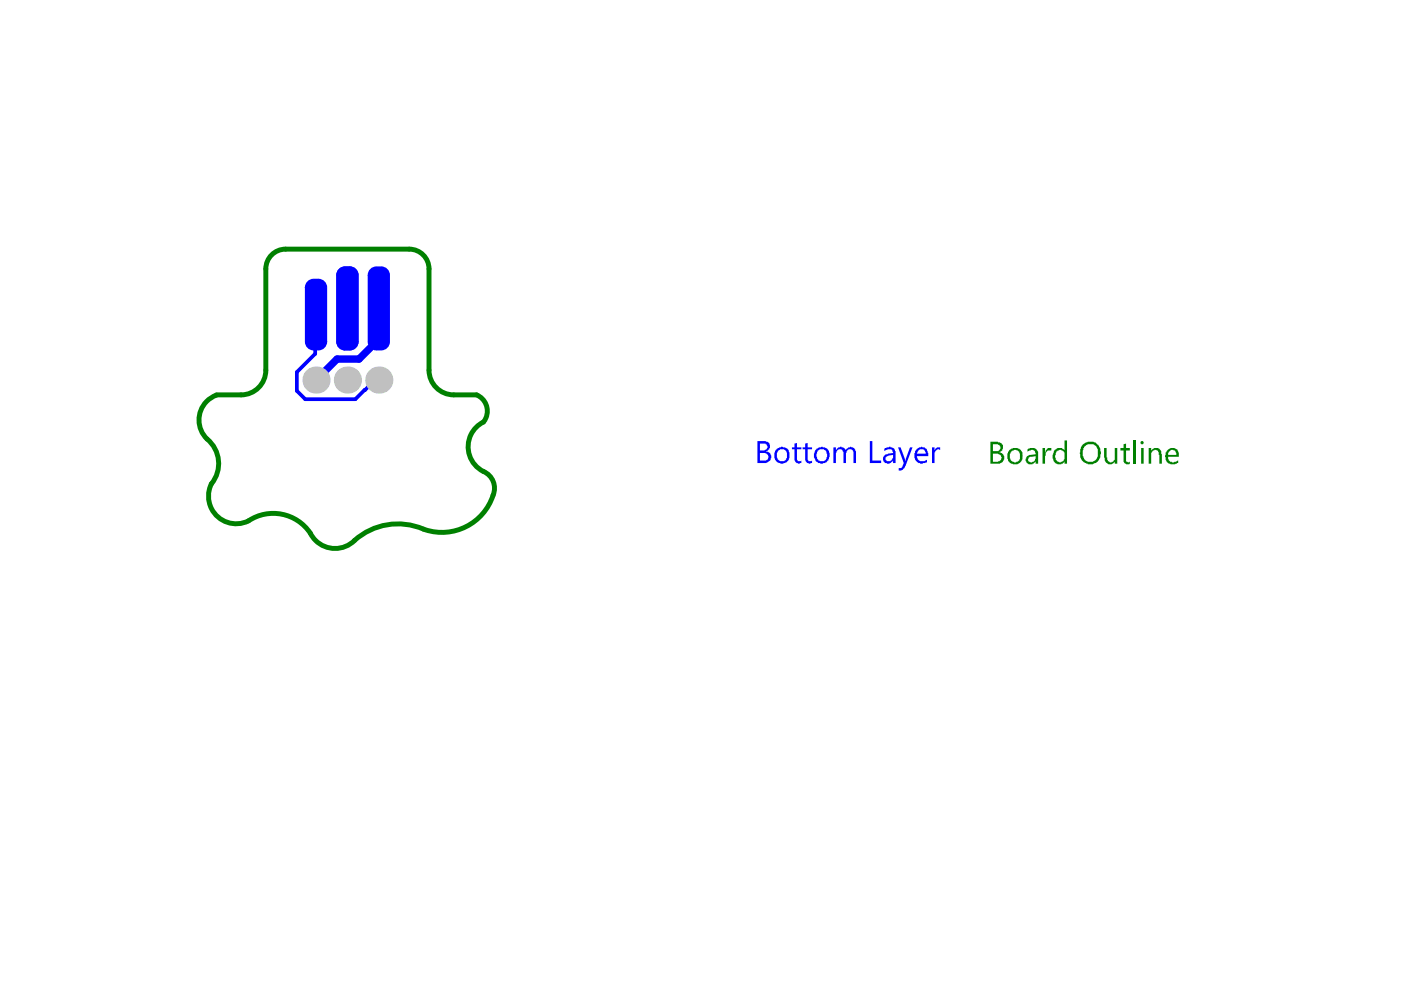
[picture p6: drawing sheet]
<svg xmlns="http://www.w3.org/2000/svg" width="297mm" height="210mm" viewBox="0 0 297 210" stroke-linecap="round" stroke-linejoin="round" font-family="sans-serif">
<path d="M56.4 57v21.5M60.6 52.8h26.2M91 57v21.5M45.9 83.7h5.2M96.2 83.7h4.8" fill="none" stroke="#008000" stroke-width="1"/>
<g fill="#008000">
<path d="M221 95h.6v.8l.1-.1a.99 .99 0 0 1 1.2-.7v.5a.88 .88 0 0 0-.9 .2 .88 .88 0 0 0-.3 .9l-.1 .1v1.6h-.6z"/>
<path d="M234.1 95h.5v2l.2 .1a.78 .78 0 0 0 .4 .8 .78 .78 0 0 0 .9-.1l.3-.3v-2.5h.5v3.3h-.5v-.4a1.16 1.16 0 0 1-1.3 .5 1.16 1.16 0 0 1-.9-.9z"/>
<path d="M238.2 94.2l.5-.1v.9h.8v.5h-.8v1.9a.49 .49 0 0 0 .2 .6 .49 .49 0 0 0 .6-.1v.4a.87 .87 0 0 1-.9 0 .87 .87 0 0 1-.4-.8v-2h-.7v-.5h.7z"/>
<path d="M240.2 93.4h.5v4.9h-.5z"/>
<path d="M243.5 95h.6v.7a1.1 1.1 0 0 1 1.3-.8 1.1 1.1 0 0 1 .8 1.3l.1 .1v2h-.5v-1.9h-.1a.8 .8 0 0 0-1-1l-.1 .1a.76 .76 0 0 0-.5 .9v1.9h-.6z"/>
<path d="M210.5 94.2v1.5h.7a.73 .73 0 0 0 .8-.5 .73 .73 0 0 0-.3-.9l-.1-.1zM210.5 96.2v1.7h1.1a.82 .82 0 0 0 .7-.6 .82 .82 0 0 0-.3-.9l-.4-.2zM210 93.7h1.6v.1a1.08 1.08 0 0 1 1.1 .9 1.08 1.08 0 0 1-.8 1.2 1.22 1.22 0 0 1 1 1.4 1.22 1.22 0 0 1-1.4 1h-1.5z"/>
<path d="M214.2 95.9a1.52 1.52 0 0 0 .6 2 1.05 1.05 0 0 0 1.4-1.1v-.2a1 1 0 0 0-1.2-1.2l-.4 .1zM214 95.4a1.96 1.96 0 0 1 2.5 .1l.3 .7a2.42 2.42 0 0 1-.4 1.8 1.7 1.7 0 0 1-2.7-.5 2.31 2.31 0 0 1 .3-2.1z"/>
<path d="M218.1 97v.1a.47 .47 0 0 0-.1 .5 .47 .47 0 0 0 .4 .3l.1 .1 .4-.1a.47 .47 0 0 0 .5-.5l.2-.7zM217.8 95.3a1.37 1.37 0 0 1 1.5-.3 1.37 1.37 0 0 1 .8 1.2v2.1h-.5v-.4l-.2 .1a1.17 1.17 0 0 1-1.8-.1 1.07 1.07 0 0 1 .9-1.5l1.1-.1a.85 .85 0 0 0-.5-.8 .85 .85 0 0 0-1 .2l-.3 .1z"/>
<path d="M223.6 95.4h.1a1.3 1.3 0 0 1 2 .1v-2.1h.5v4.9h-.5v-.5l-.1 .1a1.24 1.24 0 0 1-2.2-.1 1.94 1.94 0 0 1 0-2zM224 95.8l-.2 .4a1.72 1.72 0 0 0 .4 1.7 1.05 1.05 0 0 0 1.5-1.1v-.6a1.03 1.03 0 0 0-1.5-.7z"/>
<path d="M230 94.6a2.73 2.73 0 0 0 .1 3 1.67 1.67 0 0 0 2.5-.6l.2-.2a3 3 0 0 0-.6-2.3 2.11 2.11 0 0 0-2.2 .1zM229.6 94.2a2.92 2.92 0 0 1 2.6-.4l.7 .5 .4 .8 .1 .9a3.1 3.1 0 0 1-1 2.2h-.2a2.16 2.16 0 0 1-2.8-.6l-.4-.8a3.3 3.3 0 0 1 .6-2.6z"/>
<path d="M241.8 93.7a.37 .37 0 0 1 .6-.1 .37 .37 0 0 1 0 .5 .37 .37 0 0 1-.6 0zM241.9 95h.6v3.3h-.6z"/>
<path d="M247.8 95.8l-.1 .6h1.7a.87 .87 0 0 0-.4-.9 .87 .87 0 0 0-1.1 .2zM247.4 95.5a1.5 1.5 0 0 1 2.4 .2l.1 1.1h-2.2a1.13 1.13 0 0 0 1 1.2l.7-.1v-.1l.4-.2v.6h-.1a1.73 1.73 0 0 1-2.6-.7l-.1-.9 .1-.7h.2z"/>
</g>
<path d="M60.6 52.8a4.2 4.2 0 0 0-4.2 4.2M86.8 52.8a4.2 4.2 0 0 1 4.2 4.2M56.4 78.5a5.2 5.2 0 0 1-5.3 5.2M91 78.5a5.2 5.2 0 0 0 5.2 5.2M101 83.7a3.7 3.7 0 0 1 1.5 5.8 5.9 5.9 0 0 0-3.2 5.6 5.9 5.9 0 0 0 3.9 5.2 3.9 3.9 0 0 1 1.3 4.7 11.5 11.5 0 0 1-15.9 6.7 14 14 0 0 0-14.1 3.5 5.9 5.9 0 0 1-8.7-2.1 9.5 9.5 0 0 0-13.1-2.7 5.8 5.8 0 0 1-7.1-1.4 5.8 5.8 0 0 1-.2-7.2 6.8 6.8 0 0 0-1.5-8.7 5.6 5.6 0 0 1 2-9.3" fill="none" stroke="#008000" stroke-width="1"/>
<path d="M67 79h.8" fill="none" stroke="#00f" stroke-width="1"/>
<path d="M67 65.4l-.2 .2v9.4l-3.9 3.9v4l1.8 1.7h10.6l4.2-4h.8" fill="none" stroke="#00f" stroke-width=".79"/>
<path d="M76.1 76.1h-4.6l-4.5 4.5" fill="none" stroke="#00f" stroke-width="1.6"/>
<circle cx="67" cy="80.6" r=".79" fill="#00f"/>
<path d="M80.3 71.9l-4.2 4.2" fill="none" stroke="#00f" stroke-width="1.6"/>
<g fill="#00f">
<path d="M168.4 94.1l.6-.2v1h.9v.4h-.9v1.9a.51 .51 0 0 0 .6 .6l.3-.2v.6h-.1a.83 .83 0 0 1-1.1-.2l-.1-.4h-.2v-2.3h-.5v-.4h.5z"/>
<path d="M170.7 94.1l.5-.2v1h1v.4h-1v1.9a.51 .51 0 0 0 .7 .6l.3-.2v.6h-.2a.83 .83 0 0 1-1-.2l-.2-.4h-.1v-2.3h-.5v-.4h.5z"/>
<path d="M176.7 94.9h.5v.5l.6-.5 .4-.2 .4 .2a.67 .67 0 0 1 .6 .6 1.29 1.29 0 0 1 2-.4l.2 .6h.1v2.5h-.5v-1.9a.77 .77 0 0 0-.5-1 .77 .77 0 0 0-1 .6l-.1 .1v2.2h-.6v-2.4h-.1a.51 .51 0 0 0-.7-.5h-.2l-.4 .4-.2 .3v2.2h-.5z"/>
<path d="M184.4 93.5h.6v4.1h1.8v.6h-2.4z"/>
<path d="M190.4 94.9h.5l1 2.7h.1l.9-2.7h.6l-1.5 3.9-.5 .6a.72 .72 0 0 1-1 .4v-.6a.54 .54 0 0 0 .8-.4l.3-.6z"/>
<path d="M197.6 94.9h.5v.6l.2-.2a.8 .8 0 0 1 1-.4v.5a.67 .67 0 0 0-.7-.1 .67 .67 0 0 0-.3 .6h-.2v2.3h-.5z"/>
<path d="M161.1 94.1v1.4h1a.73 .73 0 0 0 .6-.8 .73 .73 0 0 0-.8-.6zM161.1 96v1.6h.8a.85 .85 0 0 0 .9-.3 .85 .85 0 0 0 0-.9l-.2-.2h-.3v-.2zM160.6 93.5h1.5a1.19 1.19 0 0 1 1.1 1.5l-.5 .7h-.3v.1h.3a1.17 1.17 0 0 1 .8 1.2 1.17 1.17 0 0 1-.9 1l-.2 .2h-1.8z"/>
<path d="M165 95.5a1.57 1.57 0 0 0 .4 2.3h.1a1 1 0 0 0 1.3-1.1 1.15 1.15 0 0 0-1-1.4h-.4v.1zM164.4 95.4a1.88 1.88 0 0 1 2.4-.3 1.84 1.84 0 0 1 .5 2.1 1.84 1.84 0 0 1-1.8 1.1 1.87 1.87 0 0 1-1.3-2.4h.1z"/>
<path d="M173.4 95.5v.2a1.48 1.48 0 0 0 .1 1.8 1.1 1.1 0 0 0 1.2 .2 1.1 1.1 0 0 0 .7-1v-.5h-.2a.71 .71 0 0 0-.5-.8v-.1h-.9v.1zM172.8 95.4h.2a1.64 1.64 0 0 1 1.9-.5 1.64 1.64 0 0 1 1 1.7v.1a1.67 1.67 0 0 1-1.8 1.6 1.67 1.67 0 0 1-1.5-1.9z"/>
<path d="M187.7 97v.1a.69 .69 0 0 0 .6 .7 .69 .69 0 0 0 .8-.4l.2-.3v-.7l-.9 .2zM187.5 95.1l.6-.2a1.22 1.22 0 0 1 1.6 .6l.2 .2v2.5h-.6v-.6a1.13 1.13 0 0 1-2 .2 1.03 1.03 0 0 1 .7-1.5l1.3-.3v-.2h-.1a.63 .63 0 0 0-.4-.6 .63 .63 0 0 0-.7 .2l-.6 .3z"/>
<path d="M194.7 95.5l-.3 .7h1.9a.9 .9 0 0 0-.6-1 .9 .9 0 0 0-1 .3zM194.3 95.3a1.7 1.7 0 0 1 1.8-.3l.4 .3 .3 .7v.7h-2.4v.1a1.15 1.15 0 0 0 .8 1 1.15 1.15 0 0 0 1.2-.3h.1v.5l-1.2 .3a1.67 1.67 0 0 1-1.4-2.1z"/>
</g>
<g fill="#c0c0c0">
<circle cx="73.7" cy="65.7" r="1.57"/>
<circle cx="73.7" cy="80.6" r="2.88"/>
<circle cx="80.3" cy="80.6" r="2.88"/>
<circle cx="67" cy="80.6" r="2.88"/>
</g>
<g fill="#00f">
<path d="M71.3 58.3l1.8-1.8h1.1l1.8 1.8v14.2l-1.8 1.8h-1.1l-1.8-1.8z" fill-rule="evenodd"/>
<path d="M78 58.3l1.8-1.8h1l1.9 1.8v14.2l-1.9 1.8h-1l-1.8-1.8z" fill-rule="evenodd"/>
<path d="M64.6 60.9l1.9-1.8h1l1.9 1.8v11.6l-1.9 1.8h-1l-1.9-1.8z" fill-rule="evenodd"/>
<path d="M71.3 58.3l1.8-1.8h1.1l1.8 1.8v14.2l-1.8 1.8h-1.1l-1.8-1.8z" fill-rule="evenodd"/>
</g>
<g fill="#00f">
<path d="M74.2 56.5v1.8zM74.2 56.5a1.84 1.84 0 0 1 1.8 1.8h-1.8z"/>
<path d="M71.3 58.3h1.8zM71.8 57l.9-.4 .4-.1v1.8h-1.8l.1-.5z"/>
<path d="M73.1 72.5v1.8zM71.3 72.5h1.8v1.8a1.84 1.84 0 0 1-1.8-1.8z"/>
<path d="M74.2 72.5h1.8zM74.2 72.5h1.8a1.84 1.84 0 0 1-1.8 1.8z"/>
<path d="M80.8 56.5v1.8zM80.8 56.5a1.84 1.84 0 0 1 1.9 1.8h-1.9z"/>
<path d="M78 58.3h1.8zM78.5 57l.8-.4 .5-.1v1.8h-1.8v-.5z"/>
<path d="M79.8 72.5v1.8zM78 72.5h1.8v1.8a1.84 1.84 0 0 1-1.8-1.8z"/>
<path d="M80.8 72.5h1.9zM80.8 72.5h1.9a1.84 1.84 0 0 1-1.9 1.8z"/>
<path d="M67.5 59.1v1.8zM67.5 59.1a1.84 1.84 0 0 1 1.9 1.8h-1.9z"/>
<path d="M64.6 60.9h1.9zM65.2 59.6l.8-.4 .5-.1v1.8h-1.9l.1-.4z"/>
<path d="M66.5 72.5v1.8zM64.6 72.5h1.9v1.8a1.84 1.84 0 0 1-1.9-1.8z"/>
<path d="M67.5 72.5h1.9zM67.5 72.5h1.9a1.84 1.84 0 0 1-1.9 1.8z"/>
<path d="M74.2 56.5v1.8zM74.2 56.5a1.84 1.84 0 0 1 1.8 1.8h-1.8z"/>
<path d="M71.3 58.3h1.8zM71.8 57l.9-.4 .4-.1v1.8h-1.8l.1-.5z"/>
<path d="M73.1 72.5v1.8zM71.3 72.5h1.8v1.8a1.84 1.84 0 0 1-1.8-1.8z"/>
<path d="M74.2 72.5h1.8zM74.2 72.5h1.8a1.84 1.84 0 0 1-1.8 1.8z"/>
</g>
</svg>
